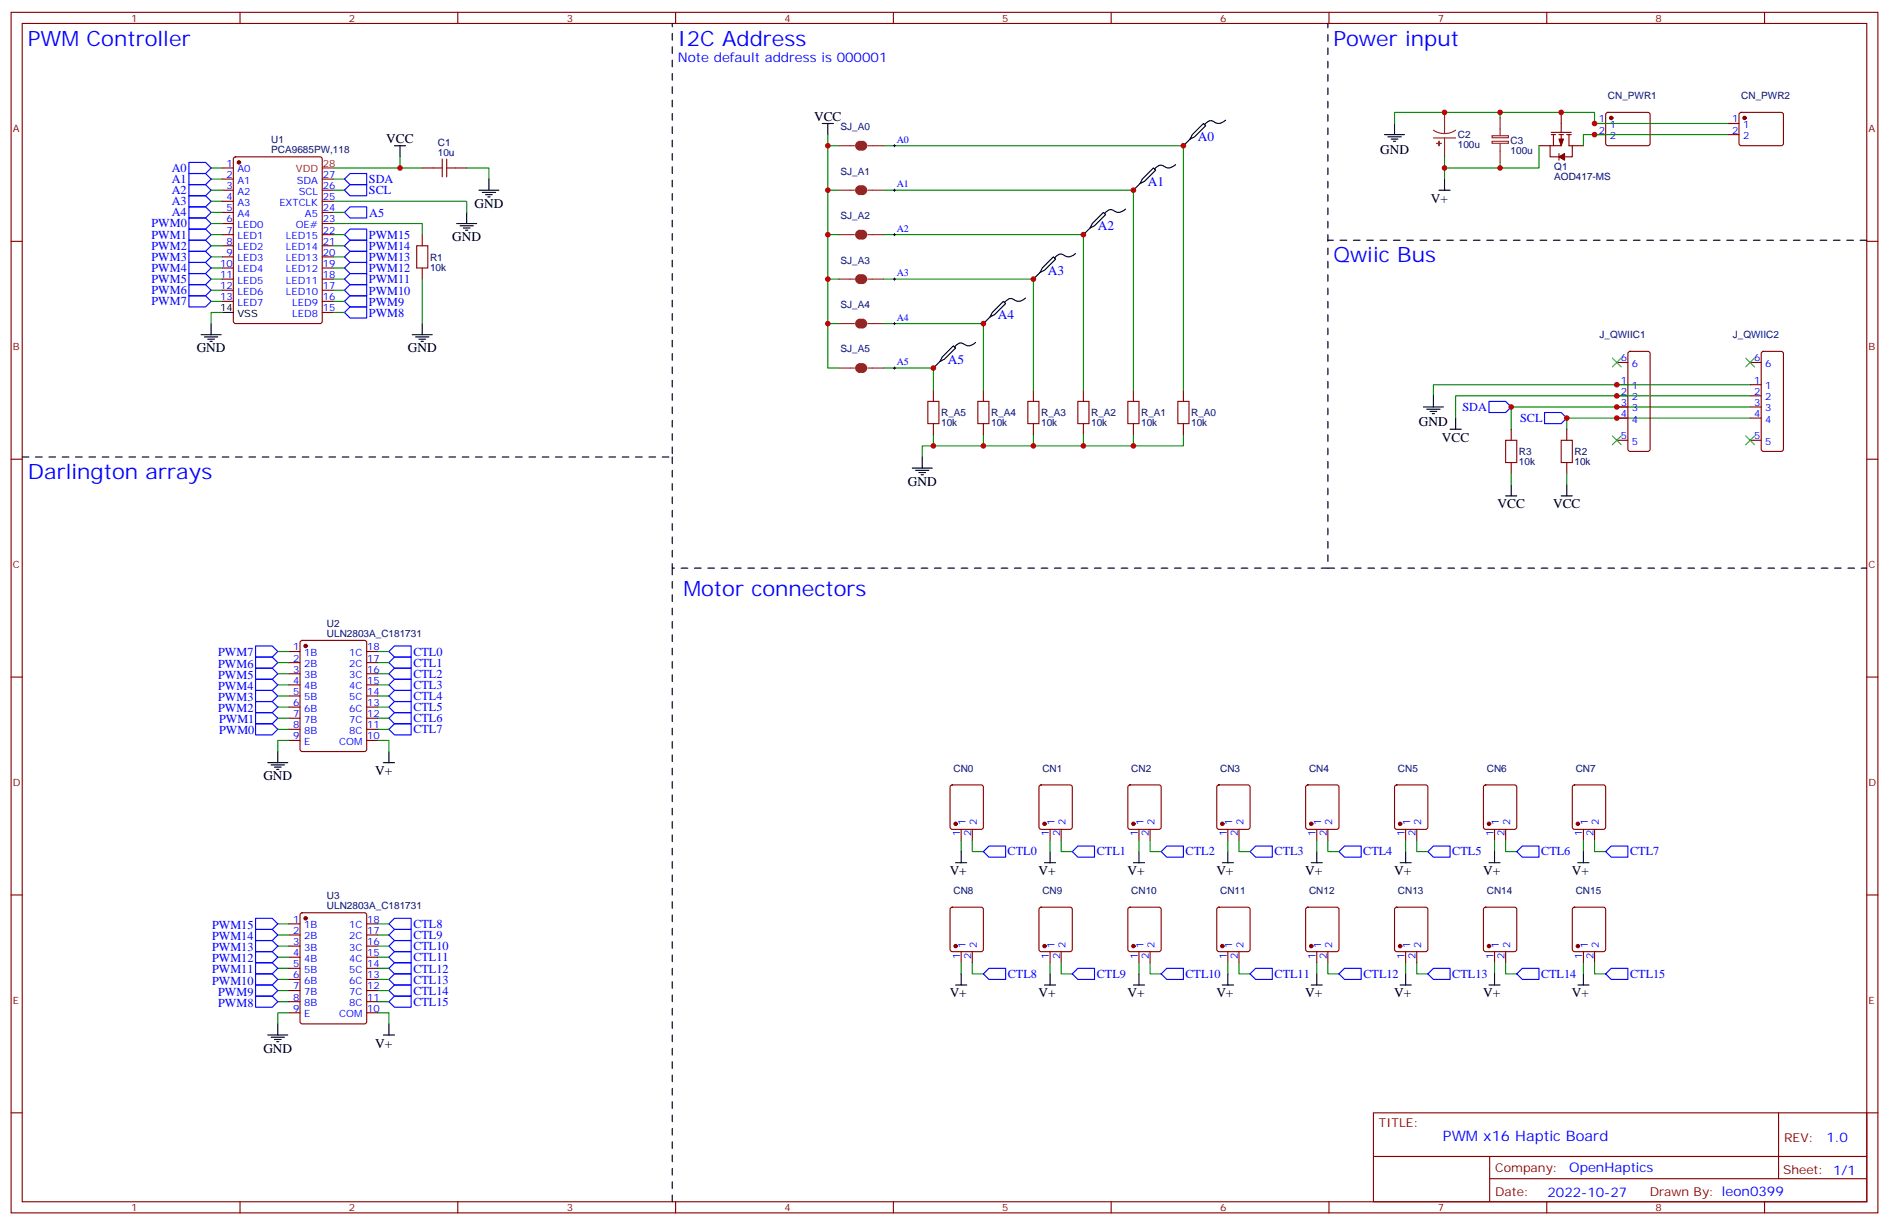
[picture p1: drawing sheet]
<svg xmlns="http://www.w3.org/2000/svg" width="600mm" height="388mm" viewBox="0 0 600 388" stroke-linecap="round" stroke-linejoin="round" font-family="sans-serif">
<defs><g id="words">
<g font-size="6.7" fill="#00f">
<text x="8.8" y="14.5">PWM Controller</text>
<text x="215.2" y="14.5">I2C Address</text>
<text x="423.3" y="14.5">Power input</text>
<text x="423.3" y="83.3">Qwiic Bus</text>
<text x="8.8" y="152.1">Darlington arrays</text>
<text x="217" y="189.1">Motor connectors</text>
</g>
<text font-size="4.6" fill="#00f" x="458.1" y="362.2">PWM x16 Haptic Board</text>
<g font-size="4.2" fill="#00f">
<text x="215.2" y="19.8">Note default address is 000001</text>
<text x="380.3" y="44.8">A0</text>
<text x="364.4" y="58.9">A1</text>
<text x="348.5" y="73.1">A2</text>
<text x="332.7" y="87.2">A3</text>
<text x="316.8" y="101.3">A4</text>
<text x="300.9" y="115.4">A5</text>
<text x="579.8" y="362.4">1.0</text>
<text x="498.2" y="372">OpenHaptics</text>
<text x="491.3" y="379.8">2022-10-27</text>
</g>
<g font-size="4.2">
<text x="258.5" y="38.4">VCC</text>
<text x="122.6" y="45.5">VCC</text>
<text x="438.1" y="48.8">GND</text>
<text x="454.3" y="64.3">V+</text>
<text x="150.6" y="66">GND</text>
<text x="143.6" y="76.6">GND</text>
<text x="62.4" y="111.9">GND</text>
<text x="129.5" y="111.9">GND</text>
<text x="450.5" y="135.2">GND</text>
<text x="457.8" y="140.2">VCC</text>
<text x="288.2" y="154.2">GND</text>
<text x="475.4" y="161.3">VCC</text>
<text x="493.1" y="161.3">VCC</text>
<text x="83.6" y="247.7">GND</text>
<text x="119.1" y="246">V+</text>
<text x="301.5" y="277.7">V+</text>
<text x="329.7" y="277.7">V+</text>
<text x="358" y="277.7">V+</text>
<text x="386.2" y="277.7">V+</text>
<text x="414.4" y="277.7">V+</text>
<text x="442.6" y="277.7">V+</text>
<text x="470.8" y="277.7">V+</text>
<text x="499.1" y="277.7">V+</text>
<text x="301.5" y="316.6">V+</text>
<text x="329.7" y="316.6">V+</text>
<text x="358" y="316.6">V+</text>
<text x="386.2" y="316.6">V+</text>
<text x="414.4" y="316.6">V+</text>
<text x="442.6" y="316.6">V+</text>
<text x="470.8" y="316.6">V+</text>
<text x="499.1" y="316.6">V+</text>
<text x="83.6" y="334.1">GND</text>
<text x="119.1" y="332.4">V+</text>
</g>
<g font-size="3.9" fill="#00f">
<text x="54.5" y="58.1">A1</text>
<text x="54.5" y="54.6">A0</text>
<text x="117.1" y="58.1">SDA</text>
<text x="54.5" y="65.1">A3</text>
<text x="54.5" y="61.6">A2</text>
<text x="117.1" y="61.6">SCL</text>
<text x="54.5" y="68.7">A4</text>
<text x="117.3" y="68.8">A5</text>
<text x="48.1" y="72.2">PWM0</text>
<text x="48.1" y="75.7">PWM1</text>
<text x="117.1" y="75.8">PWM15</text>
<text x="48.1" y="79.3">PWM2</text>
<text x="48.1" y="82.8">PWM3</text>
<text x="117.1" y="82.9">PWM13</text>
<text x="117.1" y="79.4">PWM14</text>
<text x="48.1" y="86.3">PWM4</text>
<text x="48.1" y="89.8">PWM5</text>
<text x="117.1" y="89.9">PWM11</text>
<text x="117.1" y="86.4">PWM12</text>
<text x="48.1" y="93.4">PWM6</text>
<text x="117.1" y="93.5">PWM10</text>
<text x="48.1" y="96.9">PWM7</text>
<text x="117.1" y="100.5">PWM8</text>
<text x="117.1" y="97">PWM9</text>
<text x="464.3" y="130.4">SDA</text>
<text x="482.6" y="133.9">SCL</text>
<text x="69.3" y="208.3">PWM7</text>
<text x="131.2" y="208.1">CTL0</text>
<text x="69.3" y="215.4">PWM5</text>
<text x="69.3" y="211.9">PWM6</text>
<text x="131.2" y="211.6">CTL1</text>
<text x="131.2" y="215.1">CTL2</text>
<text x="69.3" y="218.9">PWM4</text>
<text x="131.2" y="218.7">CTL3</text>
<text x="69.3" y="226">PWM2</text>
<text x="69.3" y="222.4">PWM3</text>
<text x="131.2" y="222.2">CTL4</text>
<text x="131.2" y="225.7">CTL5</text>
<text x="69.6" y="233">PWM0</text>
<text x="69.6" y="229.4">PWM1</text>
<text x="131.2" y="229.2">CTL6</text>
<text x="131.2" y="232.8">CTL7</text>
<text x="319.9" y="271.5">CTL0</text>
<text x="348.2" y="271.5">CTL1</text>
<text x="376.4" y="271.5">CTL2</text>
<text x="404.6" y="271.5">CTL3</text>
<text x="432.8" y="271.5">CTL4</text>
<text x="461.1" y="271.5">CTL5</text>
<text x="489.3" y="271.5">CTL6</text>
<text x="517.5" y="271.5">CTL7</text>
<text x="67.3" y="294.8">PWM15</text>
<text x="67.3" y="298.3">PWM14</text>
<text x="131.2" y="298.1">CTL9</text>
<text x="131.2" y="294.6">CTL8</text>
<text x="67.3" y="301.9">PWM13</text>
<text x="67.3" y="305.4">PWM12</text>
<text x="131.2" y="305.1">CTL11</text>
<text x="131.2" y="301.6">CTL10</text>
<text x="67.3" y="308.9">PWM11</text>
<text x="131.2" y="308.7">CTL12</text>
<text x="320" y="310.3">CTL8</text>
<text x="348.2" y="310.3">CTL9</text>
<text x="376.4" y="310.3">CTL10</text>
<text x="404.6" y="310.3">CTL11</text>
<text x="432.9" y="310.3">CTL12</text>
<text x="461.1" y="310.3">CTL13</text>
<text x="489.2" y="310.3">CTL14</text>
<text x="517.5" y="310.3">CTL15</text>
<text x="67.3" y="312.4">PWM10</text>
<text x="69.3" y="316">PWM9</text>
<text x="131.2" y="315.7">CTL14</text>
<text x="131.2" y="312.2">CTL13</text>
<text x="69.3" y="319.5">PWM8</text>
<text x="131.2" y="319.2">CTL15</text>
</g>
<g font-size="3.9" fill="#800">
<text x="437.8" y="357.8">TITLE:</text>
<text x="566.4" y="362.4">REV:</text>
<text x="474.7" y="372">Company:</text>
<text x="566.1" y="372.6">Sheet: 1/1</text>
<text x="474.7" y="379.6">Date:</text>
<text x="523.7" y="379.7">Drawn By: leon0399</text>
</g>
<g font-size="3.2" fill="#800">
<text x="41.6" y="6.9">1</text>
<text x="110.8" y="6.9">2</text>
<text x="179.9" y="6.9">3</text>
<text x="249.1" y="6.9">4</text>
<text x="318.2" y="6.9">5</text>
<text x="387.3" y="6.9">6</text>
<text x="456.5" y="6.9">7</text>
<text x="525.6" y="6.9">8</text>
<text x="4.1" y="42">A</text>
<text x="593.2" y="42">A</text>
<text x="4.1" y="111.2">B</text>
<text x="593.2" y="111.2">B</text>
<text x="4.1" y="180.3">C</text>
<text x="593.2" y="180.3">C</text>
<text x="4.1" y="249.4">D</text>
<text x="593.2" y="249.4">D</text>
<text x="4.1" y="318.6">E</text>
<text x="593.2" y="318.6">E</text>
<text x="41.6" y="384.4">1</text>
<text x="110.8" y="384.4">2</text>
<text x="179.9" y="384.4">3</text>
<text x="249.1" y="384.4">4</text>
<text x="318.2" y="384.4">5</text>
<text x="387.3" y="384.4">6</text>
<text x="456.5" y="384.4">7</text>
<text x="525.6" y="384.4">8</text>
</g>
<g font-size="3.2" fill="#000080">
<text x="510.5" y="31.4">CN_PWR1</text>
<text x="552.8" y="31.4">CN_PWR2</text>
<text x="266.9" y="41.3">SJ_A0</text>
<text x="86.1" y="45.5">U1</text>
<text x="139" y="46.2">C1</text>
<text x="462.8" y="47">100u</text>
<text x="462.8" y="43.9">C2</text>
<text x="479.6" y="45.6">C3</text>
<text x="86.1" y="48.7">PCA9685PW,118</text>
<text x="139" y="49.4">10u</text>
<text x="479.6" y="48.8">100u</text>
<text x="493.5" y="53.8">Q1</text>
<text x="266.9" y="55.4">SJ_A1</text>
<text x="493.5" y="57">AOD417-MS</text>
<text x="266.9" y="69.5">SJ_A2</text>
<text x="136.5" y="82.7">R1</text>
<text x="266.9" y="83.6">SJ_A3</text>
<text x="136.5" y="85.8">10k</text>
<text x="266.9" y="97.8">SJ_A4</text>
<text x="507.8" y="107.2">J_QWIIC1</text>
<text x="550.1" y="107.2">J_QWIIC2</text>
<text x="266.9" y="111.9">SJ_A5</text>
<text x="298.8" y="135.2">10k</text>
<text x="298.8" y="132.1">R_A5</text>
<text x="314.7" y="135.2">10k</text>
<text x="314.7" y="132.1">R_A4</text>
<text x="330.6" y="135.2">10k</text>
<text x="330.6" y="132.1">R_A3</text>
<text x="346.4" y="135.2">10k</text>
<text x="346.4" y="132.1">R_A2</text>
<text x="362.3" y="135.2">10k</text>
<text x="362.3" y="132.1">R_A1</text>
<text x="378.2" y="135.2">10k</text>
<text x="378.2" y="132.1">R_A0</text>
<text x="482.2" y="147.6">10k</text>
<text x="482.2" y="144.4">R3</text>
<text x="499.9" y="147.6">10k</text>
<text x="499.9" y="144.4">R2</text>
<text x="103.8" y="202.1">ULN2803A_C181731</text>
<text x="103.8" y="199">U2</text>
<text x="302.7" y="244.9">CN0</text>
<text x="330.9" y="244.9">CN1</text>
<text x="359.2" y="244.9">CN2</text>
<text x="387.4" y="244.9">CN3</text>
<text x="415.6" y="244.9">CN4</text>
<text x="443.8" y="244.9">CN5</text>
<text x="472" y="244.9">CN6</text>
<text x="500.3" y="244.9">CN7</text>
<text x="103.8" y="285.4">U3</text>
<text x="302.7" y="283.7">CN8</text>
<text x="330.9" y="283.7">CN9</text>
<text x="359.2" y="283.7">CN10</text>
<text x="387.4" y="283.7">CN11</text>
<text x="415.6" y="283.7">CN12</text>
<text x="443.8" y="283.7">CN13</text>
<text x="472" y="283.7">CN14</text>
<text x="500.3" y="283.7">CN15</text>
<text x="103.8" y="288.5">ULN2803A_C181731</text>
</g>
<g font-size="3.2" fill="#00f">
<text x="507.6" y="38.8">1</text>
<text x="511.1" y="40.6">1</text>
<text x="549.9" y="38.8">1</text>
<text x="553.4" y="40.6">1</text>
<text x="284.7" y="45.4">A0</text>
<text x="507.6" y="42.4">2</text>
<text x="511.1" y="44.1">2</text>
<text x="549.9" y="42.4">2</text>
<text x="553.4" y="44.1">2</text>
<text x="71.9" y="53">1</text>
<text x="71.9" y="56.5">2</text>
<text x="75.4" y="54.7">A0</text>
<text x="75.4" y="58.2">A1</text>
<text x="94.2" y="58.2">SDA</text>
<text x="102.5" y="56.5">27</text>
<text x="284.7" y="59.5">A1</text>
<text x="71.9" y="60">3</text>
<text x="71.9" y="63.5">4</text>
<text x="75.4" y="61.8">A2</text>
<text x="75.4" y="65.3">A3</text>
<text x="88.7" y="65.3">EXTCLK</text>
<text x="94.9" y="61.8">SCL</text>
<text x="102.5" y="63.5">25</text>
<text x="102.5" y="60">26</text>
<text x="71.9" y="67.1">5</text>
<text x="71.9" y="70.6">6</text>
<text x="75.4" y="68.8">A4</text>
<text x="96.8" y="68.8">A5</text>
<text x="102.5" y="70.6">23</text>
<text x="102.5" y="67.1">24</text>
<text x="71.9" y="74.1">7</text>
<text x="71.9" y="77.6">8</text>
<text x="75.4" y="72.4">LED0</text>
<text x="75.4" y="75.9">LED1</text>
<text x="90.8" y="75.9">LED15</text>
<text x="93.9" y="72.4">OE#</text>
<text x="102.5" y="77.6">21</text>
<text x="102.5" y="74.1">22</text>
<text x="284.7" y="73.6">A2</text>
<text x="71.9" y="81.2">9</text>
<text x="75.4" y="79.4">LED2</text>
<text x="75.4" y="82.9">LED3</text>
<text x="90.8" y="82.9">LED13</text>
<text x="90.8" y="79.4">LED14</text>
<text x="102.5" y="81.2">20</text>
<text x="69.9" y="84.7">10</text>
<text x="69.9" y="88.2">11</text>
<text x="75.4" y="86.5">LED4</text>
<text x="75.4" y="90">LED5</text>
<text x="90.8" y="90">LED11</text>
<text x="90.8" y="86.5">LED12</text>
<text x="102.5" y="88.2">18</text>
<text x="102.5" y="84.7">19</text>
<text x="284.7" y="87.7">A3</text>
<text x="69.9" y="91.8">12</text>
<text x="69.9" y="95.3">13</text>
<text x="75.4" y="93.5">LED6</text>
<text x="90.8" y="93.5">LED10</text>
<text x="102.5" y="95.3">16</text>
<text x="102.5" y="91.8">17</text>
<text x="75.4" y="97">LED7</text>
<text x="92.8" y="100.6">LED8</text>
<text x="92.8" y="97">LED9</text>
<text x="102.5" y="98.8">15</text>
<text x="284.7" y="101.8">A4</text>
<text x="284.7" y="115.9">A5</text>
<text x="514.6" y="114.7">6</text>
<text x="518.1" y="116.5">6</text>
<text x="557" y="114.7">6</text>
<text x="560.5" y="116.5">6</text>
<text x="514.6" y="121.7">1</text>
<text x="514.6" y="125.3">2</text>
<text x="518.1" y="123.5">1</text>
<text x="557" y="121.7">1</text>
<text x="557" y="125.3">2</text>
<text x="560.5" y="123.5">1</text>
<text x="514.6" y="128.8">3</text>
<text x="518.1" y="127">2</text>
<text x="518.1" y="130.6">3</text>
<text x="557" y="128.8">3</text>
<text x="560.5" y="127">2</text>
<text x="560.5" y="130.6">3</text>
<text x="514.6" y="132.3">4</text>
<text x="518.1" y="134.1">4</text>
<text x="557" y="132.3">4</text>
<text x="560.5" y="134.1">4</text>
<text x="514.6" y="139.4">5</text>
<text x="518.1" y="141.1">5</text>
<text x="557" y="139.4">5</text>
<text x="560.5" y="141.1">5</text>
<text x="93.1" y="206.4">1</text>
<text x="93.1" y="209.9">2</text>
<text x="96.6" y="208.2">1B</text>
<text x="110.9" y="208.2">1C</text>
<text x="116.6" y="209.9">17</text>
<text x="116.6" y="206.4">18</text>
<text x="93.1" y="213.5">3</text>
<text x="96.6" y="211.7">2B</text>
<text x="96.6" y="215.2">3B</text>
<text x="110.9" y="215.2">3C</text>
<text x="110.9" y="211.7">2C</text>
<text x="116.6" y="213.5">16</text>
<text x="93.1" y="217">4</text>
<text x="93.1" y="220.5">5</text>
<text x="96.6" y="218.8">4B</text>
<text x="110.9" y="218.8">4C</text>
<text x="116.6" y="220.5">14</text>
<text x="116.6" y="217">15</text>
<text x="93.1" y="224">6</text>
<text x="93.1" y="227.6">7</text>
<text x="96.6" y="222.3">5B</text>
<text x="96.6" y="225.8">6B</text>
<text x="110.9" y="225.8">6C</text>
<text x="110.9" y="222.3">5C</text>
<text x="116.6" y="227.6">12</text>
<text x="116.6" y="224">13</text>
<text x="93.1" y="231.1">8</text>
<text x="96.6" y="229.3">7B</text>
<text x="96.6" y="232.9">8B</text>
<text x="110.9" y="232.9">8C</text>
<text x="110.9" y="229.3">7C</text>
<text x="116.6" y="231.1">11</text>
<text x="93.1" y="234.6">9</text>
<text x="96.6" y="236.4">E</text>
<text x="107.7" y="236.4">COM</text>
<text x="116.6" y="234.6">10</text>
<text x="306.6" y="261.9" transform="rotate(-90 306.6 261.9)">1</text>
<text x="310.1" y="261.9" transform="rotate(-90 310.1 261.9)">2</text>
<text x="334.8" y="261.9" transform="rotate(-90 334.8 261.9)">1</text>
<text x="338.3" y="261.9" transform="rotate(-90 338.3 261.9)">2</text>
<text x="363" y="261.9" transform="rotate(-90 363 261.9)">1</text>
<text x="366.5" y="261.9" transform="rotate(-90 366.5 261.9)">2</text>
<text x="391.2" y="261.9" transform="rotate(-90 391.2 261.9)">1</text>
<text x="394.8" y="261.9" transform="rotate(-90 394.8 261.9)">2</text>
<text x="419.5" y="261.9" transform="rotate(-90 419.5 261.9)">1</text>
<text x="423" y="261.9" transform="rotate(-90 423 261.9)">2</text>
<text x="447.7" y="261.9" transform="rotate(-90 447.7 261.9)">1</text>
<text x="451.2" y="261.9" transform="rotate(-90 451.2 261.9)">2</text>
<text x="475.9" y="261.9" transform="rotate(-90 475.9 261.9)">1</text>
<text x="479.4" y="261.9" transform="rotate(-90 479.4 261.9)">2</text>
<text x="504.1" y="261.9" transform="rotate(-90 504.1 261.9)">1</text>
<text x="507.6" y="261.9" transform="rotate(-90 507.6 261.9)">2</text>
<text x="304.8" y="265.4" transform="rotate(-90 304.8 265.4)">1</text>
<text x="308.3" y="265.4" transform="rotate(-90 308.3 265.4)">2</text>
<text x="333" y="265.4" transform="rotate(-90 333 265.4)">1</text>
<text x="336.5" y="265.4" transform="rotate(-90 336.5 265.4)">2</text>
<text x="361.2" y="265.4" transform="rotate(-90 361.2 265.4)">1</text>
<text x="364.8" y="265.4" transform="rotate(-90 364.8 265.4)">2</text>
<text x="389.5" y="265.4" transform="rotate(-90 389.5 265.4)">1</text>
<text x="393" y="265.4" transform="rotate(-90 393 265.4)">2</text>
<text x="417.7" y="265.4" transform="rotate(-90 417.7 265.4)">1</text>
<text x="421.2" y="265.4" transform="rotate(-90 421.2 265.4)">2</text>
<text x="445.9" y="265.4" transform="rotate(-90 445.9 265.4)">1</text>
<text x="449.4" y="265.4" transform="rotate(-90 449.4 265.4)">2</text>
<text x="474.1" y="265.4" transform="rotate(-90 474.1 265.4)">1</text>
<text x="477.7" y="265.4" transform="rotate(-90 477.7 265.4)">2</text>
<text x="502.4" y="265.4" transform="rotate(-90 502.4 265.4)">1</text>
<text x="505.9" y="265.4" transform="rotate(-90 505.9 265.4)">2</text>
<text x="93.1" y="292.8">1</text>
<text x="116.6" y="292.8">18</text>
<text x="93.1" y="296.4">2</text>
<text x="93.1" y="299.9">3</text>
<text x="96.6" y="294.6">1B</text>
<text x="96.6" y="298.1">2B</text>
<text x="110.9" y="298.1">2C</text>
<text x="110.9" y="294.6">1C</text>
<text x="116.6" y="299.9">16</text>
<text x="116.6" y="296.4">17</text>
<text x="93.1" y="303.4">4</text>
<text x="96.6" y="301.7">3B</text>
<text x="96.6" y="305.2">4B</text>
<text x="110.9" y="305.2">4C</text>
<text x="110.9" y="301.7">3C</text>
<text x="116.6" y="303.4">15</text>
<text x="304.8" y="304.2" transform="rotate(-90 304.8 304.2)">1</text>
<text x="306.6" y="300.7" transform="rotate(-90 306.6 300.7)">1</text>
<text x="308.3" y="304.2" transform="rotate(-90 308.3 304.2)">2</text>
<text x="310.1" y="300.7" transform="rotate(-90 310.1 300.7)">2</text>
<text x="333" y="304.2" transform="rotate(-90 333 304.2)">1</text>
<text x="334.8" y="300.7" transform="rotate(-90 334.8 300.7)">1</text>
<text x="336.5" y="304.2" transform="rotate(-90 336.5 304.2)">2</text>
<text x="338.3" y="300.7" transform="rotate(-90 338.3 300.7)">2</text>
<text x="361.2" y="304.2" transform="rotate(-90 361.2 304.2)">1</text>
<text x="363" y="300.7" transform="rotate(-90 363 300.7)">1</text>
<text x="364.8" y="304.2" transform="rotate(-90 364.8 304.2)">2</text>
<text x="366.5" y="300.7" transform="rotate(-90 366.5 300.7)">2</text>
<text x="389.5" y="304.2" transform="rotate(-90 389.5 304.2)">1</text>
<text x="391.2" y="300.7" transform="rotate(-90 391.2 300.7)">1</text>
<text x="393" y="304.2" transform="rotate(-90 393 304.2)">2</text>
<text x="394.8" y="300.7" transform="rotate(-90 394.8 300.7)">2</text>
<text x="417.7" y="304.2" transform="rotate(-90 417.7 304.2)">1</text>
<text x="419.5" y="300.7" transform="rotate(-90 419.5 300.7)">1</text>
<text x="421.2" y="304.2" transform="rotate(-90 421.2 304.2)">2</text>
<text x="423" y="300.7" transform="rotate(-90 423 300.7)">2</text>
<text x="445.9" y="304.2" transform="rotate(-90 445.9 304.2)">1</text>
<text x="447.7" y="300.7" transform="rotate(-90 447.7 300.7)">1</text>
<text x="449.4" y="304.2" transform="rotate(-90 449.4 304.2)">2</text>
<text x="451.2" y="300.7" transform="rotate(-90 451.2 300.7)">2</text>
<text x="474.1" y="304.2" transform="rotate(-90 474.1 304.2)">1</text>
<text x="475.9" y="300.7" transform="rotate(-90 475.9 300.7)">1</text>
<text x="477.7" y="304.2" transform="rotate(-90 477.7 304.2)">2</text>
<text x="479.4" y="300.7" transform="rotate(-90 479.4 300.7)">2</text>
<text x="502.4" y="304.2" transform="rotate(-90 502.4 304.2)">1</text>
<text x="504.1" y="300.7" transform="rotate(-90 504.1 300.7)">1</text>
<text x="505.9" y="304.2" transform="rotate(-90 505.9 304.2)">2</text>
<text x="507.6" y="300.7" transform="rotate(-90 507.6 300.7)">2</text>
<text x="93.1" y="307">5</text>
<text x="93.1" y="310.5">6</text>
<text x="96.6" y="308.7">5B</text>
<text x="110.9" y="308.7">5C</text>
<text x="116.6" y="310.5">13</text>
<text x="116.6" y="307">14</text>
<text x="93.1" y="314">7</text>
<text x="93.1" y="317.5">8</text>
<text x="96.6" y="312.2">6B</text>
<text x="96.6" y="315.8">7B</text>
<text x="110.9" y="315.8">7C</text>
<text x="110.9" y="312.2">6C</text>
<text x="116.6" y="317.5">11</text>
<text x="116.6" y="314">12</text>
<text x="93.1" y="321.1">9</text>
<text x="96.6" y="319.3">8B</text>
<text x="96.6" y="322.8">E</text>
<text x="107.7" y="322.8">COM</text>
<text x="110.9" y="319.3">8C</text>
<text x="116.6" y="321.1">10</text>
</g>
<g font-size="3.2" fill="#f00">
<text x="102.5" y="53">28</text>
<text x="93.9" y="54.7">VDD</text>
</g>
<g font-size="3.2">
<text x="69.9" y="98.8">14</text>
<text x="75.4" y="100.6">VSS</text>
</g>
</g></defs>
<g fill="none" stroke="#870000" stroke-width=".35">
<path d="M3.5 3.9h592.7v381h-592.7zM7.1 7.4h585.6v374h-585.6zM76.2 3.9v3.5M145.3 3.9v3.5M214.5 3.9v3.5M283.6 3.9v3.5M352.8 3.9v3.5M421.9 3.9v3.5M491.1 3.9v3.5M560.2 3.9v3.5M495.7 35.7v6.3M506.2 39.2h3.6"/>
<path d="M510 35.9l.5-.2h12.7l.5 .2 .2 .5-.1 9.4-.6 .4h-13l-.4-.7v-9.1zM548.6 39.2h3.5M552.3 35.9l.5-.2h12.7l.5 .2 .2 .5-.1 9.4-.6 .4h-13l-.4-.7v-9.1zM70.6 53.3h3.5M70.6 56.8h3.5M74.3 50l.5-.2h26.8l.7 .4v51.8l-.5 .6-27 .1-.7-.5v-51.7zM102.3 56.8h3.5M134.1 53.3h3.5M144.6 53.3h3.6M488.6 46.2h3.5M492.1 46.2v3.6h2.8M492.5 42.7h1.4"/>
<path d="M492.5 42h6.3M493.2 42.7v3.5M494.9 48.7v2.1M494.9 42.7h1.5M495.7 42.7v3.5h-3.6M497.4 42.7h1.4M498.1 42.7v3.5h1.1v3.6h-2.5M499.2 46.2h3.5M506.2 42.7h3.6M548.6 42.7h3.5M3.5 76.6h3.6M70.6 60.4h3.5"/>
<path d="M70.6 63.9h3.5M70.6 67.4h3.5M70.6 70.9h3.5M70.6 74.5h3.5M70.6 78h3.5M102.3 60.4h3.5M102.3 63.9h3.5M102.3 67.4h3.5M102.3 70.9h3.5M102.3 74.5h3.5M102.3 78h3.5M134.1 74.5v3.5"/>
<path d="M592.7 76.6h3.5M70.6 81.5h3.5M70.6 85.1h3.5M70.6 88.6h3.5M70.6 92.1h3.5M70.6 95.6h3.5M102.3 81.5h3.5M102.3 85.1h3.5M102.3 88.6h3.5M102.3 92.1h3.5M102.3 95.6h3.5M102.3 99.2h3.5"/>
<path d="M134.1 85.1v3.5M513.3 115h3.5M517.1 111.7l.4-.2h5.7l.5 .2 .2 .5v30.4l-.3 .5-.4 .2h-5.7l-.5-.3-.2-.4v-30.4zM555.6 115h3.6M559.4 111.7l.5-.2h5.6l.5 .2 .2 .5v30.4l-.2 .5-.5 .2h-5.6l-.5-.3-.2-.4v-30.4zM296.3 123.9v3.5M296.3 134.4v3.6M312.2 123.9v3.5M312.2 134.4v3.6M328.1 123.9v3.5M328.1 134.4v3.6M344 123.9v3.5"/>
<path d="M344 134.4v3.6M359.8 123.9v3.5M359.8 134.4v3.6M375.7 123.9v3.5M375.7 134.4v3.6M479.8 136.2v3.5M497.4 136.2v3.5M513.3 122.1h3.5M513.3 125.6h3.5M513.3 129.2h3.5M513.3 132.7h3.5M513.3 139.7h3.5"/>
<path d="M555.6 122.1h3.6M555.6 125.6h3.6M555.6 129.2h3.6M555.6 132.7h3.6M555.6 139.7h3.6M3.5 145.7h3.6M479.8 146.8v3.5M497.4 146.8v3.5M592.7 145.7h3.5M3.5 214.9h3.6M91.7 206.8h3.5M91.7 210.3h3.5"/>
<path d="M91.7 213.8h3.5M91.7 217.3h3.5M95.5 203.4l.5-.2h19.7l.7 .5v34.1l-.4 .7h-20l-.7-.4-.1-34.2zM116.4 206.8h3.5M116.4 210.3h3.5M116.4 213.8h3.5M116.4 217.3h3.5M592.7 214.9h3.5M91.7 220.9h3.5M91.7 224.4h3.5M91.7 227.9h3.5M91.7 231.5h3.5"/>
<path d="M91.7 235h3.5M116.4 220.9h3.5M116.4 224.4h3.5M116.4 227.9h3.5M116.4 231.5h3.5M116.4 235h3.5M301.9 249.3l.4-.2h9.2l.5 .2 .2 .5v12.7l-.2 .5-.5 .2h-9.2l-.5-.2-.2-.5v-12.7zM330.1 249.3l.5-.2h9.1l.5 .2 .2 .5v12.7l-.2 .5-.5 .2h-9.1l-.5-.2-.3-.5v-12.7zM358.3 249.3l.5-.2h9.1l.5 .2 .3 .5v12.7l-.3 .5-.5 .2h-9.1l-.5-.2-.2-.5v-12.7zM386.5 249.3l.5-.2h9.2l.5 .2 .2 .5v12.7l-.3 .5-.4 .2h-9.2l-.5-.2-.2-.5v-12.7zM414.7 249.3l.5-.2h9.2l.5 .2 .2 .5v12.7l-.2 .5-.5 .2h-9.2l-.5-.2-.2-.5v-12.7zM443 249.3l.4-.2h9.2l.5 .2 .2 .5v12.7l-.2 .5-.5 .2h-9.2l-.5-.2-.2-.5v-12.7z"/>
<path d="M471.2 249.3l.5-.2h9.1l.5 .2 .2 .5v12.7l-.2 .5-.5 .2h-9.1l-.5-.2-.2-.5v-12.7zM499.4 249.3l.5-.2h9.2l.5 .2 .2 .5v12.7l-.3 .5-.4 .2h-9.2l-.5-.2-.2-.5v-12.7zM305.2 263.2v3.5M308.7 263.2v3.5M333.4 263.2v3.5M336.9 263.2v3.5M361.6 263.2v3.5M365.1 263.2v3.5M389.8 263.2v3.5M393.3 263.2v3.5M418 263.2v3.5M421.6 263.2v3.5"/>
<path d="M446.3 263.2v3.5M449.8 263.2v3.5M474.5 263.2v3.5M478 263.2v3.5M502.7 263.2v3.5M506.2 263.2v3.5M3.5 284h3.6M91.7 293.2h3.5M91.7 296.7h3.5M95.5 289.9l.5-.2h19.7l.7 .4v34.1l-.4 .7h-20l-.7-.4-.1-34.1zM116.4 293.2h3.5M116.4 296.7h3.5"/>
<path d="M301.9 288.1l.4-.2h9.2l.5 .2 .2 .5v12.7l-.2 .5-.5 .2h-9.2l-.5-.2-.2-.5v-12.7zM330.1 288.1l.5-.2h9.1l.5 .2 .2 .5v12.7l-.2 .5-.5 .2h-9.1l-.5-.2-.3-.5v-12.7zM358.3 288.1l.5-.2h9.1l.5 .2 .3 .5v12.7l-.3 .5-.5 .2h-9.1l-.5-.2-.2-.5v-12.7zM386.5 288.1l.5-.2h9.2l.5 .2 .2 .5v12.7l-.3 .5-.4 .2h-9.2l-.5-.2-.2-.5v-12.7zM414.7 288.1l.5-.2h9.2l.5 .2 .2 .5v12.7l-.2 .5-.5 .2h-9.2l-.5-.2-.2-.5v-12.7zM443 288.1l.4-.2h9.2l.5 .2 .2 .5v12.7l-.2 .5-.5 .2h-9.2l-.5-.2-.2-.5v-12.7zM471.2 288.1l.5-.2h9.1l.5 .2 .2 .5v12.7l-.2 .5-.5 .2h-9.1l-.5-.2-.2-.5v-12.7zM499.4 288.1l.5-.2h9.2l.5 .2 .2 .5v12.7l-.3 .5-.4 .2h-9.2l-.5-.2-.2-.5v-12.7zM592.7 284h3.5M91.7 300.2h3.5M91.7 303.8h3.5M91.7 307.3h3.5"/>
<path d="M91.7 310.8h3.5M91.7 314.4h3.5M91.7 317.9h3.5M116.4 300.2h3.5M116.4 303.8h3.5M116.4 307.3h3.5M116.4 310.8h3.5M116.4 314.4h3.5M116.4 317.9h3.5M305.2 302v3.5M308.7 302v3.5M333.4 302v3.5"/>
<path d="M336.9 302v3.5M361.6 302v3.5M365.1 302v3.5M389.8 302v3.5M393.3 302v3.5M418 302v3.5M421.6 302v3.5M446.3 302v3.5M449.8 302v3.5M474.5 302v3.5M478 302v3.5M502.7 302v3.5"/>
<path d="M506.2 302v3.5M91.7 321.4h3.5M116.4 321.4h3.5M3.5 353.2h3.6M436 353.2h156.7v28.2h-156.7zM564.7 353.2v20.9M592.7 353.2h3.5M436.1 367h156.4M472.9 374.1h119.6M472.9 367v14.1M76.2 381.4v3.5M145.3 381.4v3.5"/>
<path d="M214.5 381.4v3.5M283.6 381.4v3.5M352.8 381.4v3.5M421.9 381.4v3.5M491.1 381.4v3.5M560.2 381.4v3.5"/>
</g>
<g fill="#870000" stroke="#870000" stroke-width=".35">
<path d="M494.9 49.8l1.8-1.1v2.1z"/>
<path d="M494.9 44.1h1.5l-.7 2.1z"/>
<circle cx="75.8" cy="51.5" r=".53"/>
<circle cx="511.5" cy="37.4" r=".53"/>
<circle cx="553.9" cy="37.4" r=".53"/>
<circle cx="97" cy="205" r=".53"/>
<circle cx="97" cy="291.4" r=".53"/>
<circle cx="500.9" cy="300.2" r=".53"/>
<circle cx="472.7" cy="300.2" r=".53"/>
<circle cx="444.5" cy="300.2" r=".53"/>
<circle cx="416.3" cy="300.2" r=".53"/>
<circle cx="388.1" cy="300.2" r=".53"/>
<circle cx="359.8" cy="300.2" r=".53"/>
<circle cx="331.6" cy="300.2" r=".53"/>
<circle cx="303.4" cy="300.2" r=".53"/>
<circle cx="500.9" cy="261.4" r=".53"/>
<circle cx="472.7" cy="261.4" r=".53"/>
<circle cx="444.5" cy="261.4" r=".53"/>
<circle cx="416.3" cy="261.4" r=".53"/>
<circle cx="388.1" cy="261.4" r=".53"/>
<circle cx="359.8" cy="261.4" r=".53"/>
<circle cx="331.6" cy="261.4" r=".53"/>
<circle cx="303.4" cy="261.4" r=".53"/>
</g>
<g fill="none" stroke="#000" stroke-width=".35">
<path d="M261.1 39.2h3.5M262.8 39.2v3.5M389.1 38.1a3.1 3.1 0 0 1-4.4 .2 2.4 2.4 0 0 0-2.3 1.2M442.7 39.2v3.5M125.2 46.2h3.6M127 46.2v3.6M155.2 56.8v3.6M361.9 58.2l1.5-.7 3.5-3.5-.7-.7-3.5 3.5-.8 1.4-2.1 2.2M373.2 52.2a3.1 3.1 0 0 1-4.4 .2 2.4 2.4 0 0 0-2.3 1.3M377.8 44.1l1.4-.7 3.6-3.5-.7-.7-3.6 3.5-.7 1.4-2.1 2.1M439.6 42.7h6.3M440.6 43.4h4.3"/>
<path d="M441.7 44.1h2.1M442.4 44.8h.7M458.6 56.8v3.6M145 70.9h6.3M146 71.6h4.3M147.1 72.4h2.1M147.8 73.1h.7M148.2 67.4v3.5M152 60.4h6.4M153.1 61.1h4.2M154.2 61.8h2.1M154.9 62.5h.7"/>
<path d="M346.1 72.4l1.4-.8 3.5-3.5-.7-.7-3.5 3.5-.7 1.5-2.1 2.1M357.4 66.4a3.1 3.1 0 0 1-4.5 .1 2.4 2.4 0 0 0-2.2 1.3M456.8 60.4h3.6M70.6 99.2h3.5M325.6 94.6a3.1 3.1 0 0 1-4.4 .2 2.4 2.4 0 0 0-2.3 1.2M330.2 86.5l1.4-.7 3.5-3.6-.7-.7-3.5 3.6-.7 1.4-2.1 2.1M341.5 80.5a3.1 3.1 0 0 1-4.4 .2 2.4 2.4 0 0 0-2.3 1.2M63.9 106.2h6.3M64.9 106.9h4.2M66 107.6h2.1M66.7 108.3h.7M67 102.7v3.5"/>
<path d="M130.9 106.2h6.3M131.9 106.9h4.3M133 107.6h2.1M133.7 108.3h.7M134.1 102.7v3.5M298.4 114.7l1.5-.7 3.5-3.5-.7-.8-3.5 3.6-.8 1.4-2.1 2.1M309.7 108.7a3.1 3.1 0 0 1-4.4 .2 2.4 2.4 0 0 0-2.3 1.2M314.3 100.6l1.4-.7 3.6-3.6-.7-.7-3.6 3.6-.7 1.4-2.1 2.1M451.9 129.2h6.4M453 129.9h4.2M454 130.6h2.1M454.7 131.3h.7"/>
<path d="M455.1 125.6v3.6M460.4 136.2h3.5M462.1 132.7v3.5M289.6 148.6h6.4M290.7 149.3h4.2M291.7 150h2.2M292.5 150.7h.7M292.8 145v3.6M478 157.4h3.5M479.8 153.8v3.6M495.7 157.4h3.5M497.4 153.8v3.6"/>
<path d="M88.2 238.5v3.5M123.5 238.5v3.5M85 242h6.4M86.1 242.7h4.2M87.1 243.5h2.2M87.8 244.2h.7M121.7 242h3.5M303.4 273.8h3.5M305.2 270.3v3.5M331.6 273.8h3.5M333.4 270.3v3.5M359.8 273.8h3.6"/>
<path d="M361.6 270.3v3.5M388.1 273.8h3.5M389.8 270.3v3.5M416.3 273.8h3.5M418 270.3v3.5M444.5 273.8h3.5M446.3 270.3v3.5M472.7 273.8h3.5M474.5 270.3v3.5M500.9 273.8h3.6M502.7 270.3v3.5M303.4 312.6h3.5"/>
<path d="M305.2 309.1v3.5M331.6 312.6h3.5M333.4 309.1v3.5M359.8 312.6h3.6M361.6 309.1v3.5M388.1 312.6h3.5M389.8 309.1v3.5M416.3 312.6h3.5M418 309.1v3.5M444.5 312.6h3.5M446.3 309.1v3.5M472.7 312.6h3.5"/>
<path d="M474.5 309.1v3.5M500.9 312.6h3.6M502.7 309.1v3.5M85 328.5h6.4M86.1 329.2h4.2M87.1 329.9h2.2M87.8 330.6h.7M88.2 324.9v3.6M121.7 328.5h3.5M123.5 324.9v3.6"/>
</g>
<path d="M102.3 53.3h3.5" fill="none" stroke="#f00" stroke-width=".35"/>
<g fill="none" stroke="#008700" stroke-width=".35">
<path d="M442.7 39.2v-3.5h63.5v3.5h42.4M476.2 35.7v1.7M67 56.8h3.6M67 53.3h3.6M105.8 56.8h3.6M127 49.8v3.5h-21.2M127 53.3h7.1M148.2 53.3h7v3.5M262.8 42.7v3.5h3.5M262.8 46.2v14.2h3.5M280.5 46.2h95.2v77.7M458.6 49.8v7"/>
<path d="M476.2 51.5v1.8M488.6 46.2v7.1h-30M548.6 42.7h-45.9v3.5M67 74.5h3.6M67 78h3.6M67 67.4h3.6M67 60.4h3.6M67 70.9h3.6M67 63.9h3.6M105.8 63.9h42.4v3.5M105.8 70.9h28.3v3.6M105.8 74.5h3.6"/>
<path d="M105.8 78h3.6M105.8 67.4h3.6M105.8 60.4h3.6M262.8 60.4v14.1h3.5M262.8 74.5v14.1h3.5M280.5 74.5h63.5v49.4M280.5 60.4h79.3v63.5M67 81.5h3.6M67 85.1h3.6M67 88.6h3.6M67 92.1h3.6M67 95.6h3.6"/>
<path d="M70.6 99.2h-3.6v3.5M105.8 81.5h3.6M105.8 85.1h3.6M105.8 88.6h3.6M105.8 92.1h3.6M105.8 95.6h3.6M105.8 99.2h3.6M134.1 88.6v14.1M262.8 88.6v14.1h3.5M280.5 88.6h47.6v35.3M262.8 102.7v14.1h3.5M280.5 116.8h15.8v7.1"/>
<path d="M280.5 102.7h31.7v21.2M296.3 138v3.5h-3.5v3.5M312.2 138v3.5h-15.9M328.1 138v3.5h-15.9M344 138v3.5h-15.9M359.8 138v3.5h-15.8M375.7 138v3.5h-15.9M555.6 125.6h-93.5v7.1M555.6 122.1h-100.5v3.5M555.6 132.7h-58.2v3.5M555.6 129.2h-75.8v7M479.8 150.3v3.5"/>
<path d="M497.4 150.3v3.5M88.2 206.8h3.5M88.2 210.3h3.5M88.2 213.8h3.5M88.2 217.3h3.5M119.9 206.8h3.6M119.9 210.3h3.6M119.9 213.8h3.6M119.9 217.3h3.6M88.2 220.9h3.5M88.2 224.4h3.5M88.2 227.9h3.5"/>
<path d="M88.2 231.5h3.5M91.7 235h-3.5v3.5M119.9 235h3.6v3.5M119.9 220.9h3.6M119.9 224.4h3.6M119.9 227.9h3.6M119.9 231.5h3.6M305.2 266.7v3.6M308.7 266.7v3.6h3.5M333.4 266.7v3.6M336.9 266.7v3.6h3.5M361.6 266.7v3.6"/>
<path d="M365.1 266.7v3.6h3.6M389.8 266.7v3.6M393.3 266.7v3.6h3.6M418 266.7v3.6M421.6 266.7v3.6h3.5M446.3 266.7v3.6M449.8 266.7v3.6h3.5M474.5 266.7v3.6M478 266.7v3.6h3.5M502.7 266.7v3.6M506.2 266.7v3.6h3.6M88.2 296.7h3.5"/>
<path d="M88.2 293.2h3.5M119.9 296.7h3.6M119.9 293.2h3.6M88.2 317.9h3.5M88.2 314.4h3.5M88.2 310.8h3.5M88.2 307.3h3.5M88.2 303.8h3.5M88.2 300.2h3.5M119.9 317.9h3.6M119.9 314.4h3.6M119.9 310.8h3.6"/>
<path d="M119.9 307.3h3.6M119.9 303.8h3.6M119.9 300.2h3.6M305.2 305.5v3.6M308.7 305.5v3.6h3.5M333.4 305.5v3.6M336.9 305.5v3.6h3.5M361.6 305.5v3.6M365.1 305.5v3.6h3.6M389.8 305.5v3.6M393.3 305.5v3.6h3.6M418 305.5v3.6"/>
<path d="M421.6 305.5v3.6h3.5M446.3 305.5v3.6M449.8 305.5v3.6h3.5M474.5 305.5v3.6M478 305.5v3.6h3.5M502.7 305.5v3.6M506.2 305.5v3.6h3.6M91.7 321.4h-3.5v3.5M119.9 321.4h3.6v3.5"/>
</g>
<g fill="none" stroke="#00f" stroke-width=".35">
<path d="M60 58.6h5.3l1.7 1.8-1.7 1.7h-5.3zM60 55.1h5.3l1.7 1.7-1.7 1.8h-5.3zM60 51.5h5.3l1.7 1.8-1.7 1.8h-5.3zM109.4 56.8l1.7-1.7h5.3v3.5h-5.3zM60 69.2h5.3l1.7 1.7-1.7 1.8h-5.3zM60 72.7h5.3l1.7 1.8-1.7 1.7h-5.3zM60 76.2h5.3l1.7 1.8-1.7 1.8h-5.3zM60 79.8h5.3l1.7 1.7-1.7 1.8h-5.3zM60 65.7h5.3l1.7 1.7-1.7 1.8h-5.3zM60 62.1h5.3l1.7 1.8-1.7 1.8h-5.3zM109.4 60.4l1.7-1.8h5.3v3.5h-5.3zM109.4 78l1.7-1.8h5.3v3.6h-5.3z"/>
<path d="M109.4 74.5l1.7-1.8h5.3v3.5h-5.3zM109.4 67.4l1.7-1.7h5.3v3.5h-5.3zM60 83.3h5.3l1.7 1.8-1.7 1.7h-5.3zM60 86.8h5.3l1.7 1.8-1.7 1.7h-5.3zM60 90.3h5.3l1.7 1.8-1.7 1.8h-5.3zM60 93.9h5.3l1.7 1.7-1.7 1.8h-5.3zM109.4 99.2l1.7-1.8h5.3v3.5h-5.3zM109.4 95.6l1.7-1.7h5.3v3.5h-5.3zM109.4 92.1l1.7-1.8h5.3v3.6h-5.3zM109.4 88.6l1.7-1.8h5.3v3.5h-5.3zM109.4 85.1l1.7-1.8h5.3v3.5h-5.3zM109.4 81.5l1.7-1.7h5.3v3.5h-5.3z"/>
<path d="M472.7 127.4h5.3l1.8 1.8-1.8 1.7h-5.3zM490.4 130.9h5.3l1.7 1.8-1.7 1.7h-5.3zM81.1 219.1h5.3l1.8 1.8-1.8 1.7h-5.3zM81.1 215.6h5.3l1.8 1.7-1.8 1.8h-5.3zM81.1 212.1h5.3l1.8 1.7-1.8 1.8h-5.3zM81.1 208.5h5.3l1.8 1.8-1.8 1.8h-5.3zM81.1 205h5.3l1.8 1.8-1.8 1.7h-5.3zM123.5 206.8l1.7-1.8h5.3v3.5h-5.3zM123.5 210.3l1.7-1.8h5.3v3.6h-5.3zM123.5 213.8l1.7-1.7h5.3v3.5h-5.3zM123.5 217.3l1.7-1.7h5.3v3.5h-5.3zM81.1 229.7h5.3l1.8 1.8-1.8 1.7h-5.3z"/>
<path d="M81.1 226.2h5.3l1.8 1.7-1.8 1.8h-5.3zM81.1 222.6h5.3l1.8 1.8-1.8 1.8h-5.3zM123.5 220.9l1.7-1.8h5.3v3.5h-5.3zM123.5 224.4l1.7-1.8h5.3v3.6h-5.3zM123.5 227.9l1.7-1.7h5.3v3.5h-5.3zM123.5 231.5l1.7-1.8h5.3v3.5h-5.3zM312.2 270.3l1.8-1.8h5.3v3.5h-5.3zM342.2 268.5h5.3v3.5h-5.3l-1.8-1.7zM370.4 268.5h5.3v3.5h-5.3l-1.7-1.7zM396.9 270.3l1.7-1.8h5.3v3.5h-5.3zM425.1 270.3l1.8-1.8h5.3v3.5h-5.3zM453.3 270.3l1.8-1.8h5.3v3.5h-5.3z"/>
<path d="M483.3 268.5h5.3v3.5h-5.3l-1.8-1.7zM511.5 268.5h5.3v3.5h-5.3l-1.7-1.7zM81.1 291.4h5.3l1.8 1.8-1.8 1.8h-5.3zM81.1 295h5.3l1.8 1.7-1.8 1.8h-5.3zM81.1 298.5h5.3l1.8 1.7-1.8 1.8h-5.3zM123.5 296.7l1.7-1.7h5.3v3.5h-5.3zM125.2 291.4h5.3v3.6h-5.3l-1.7-1.8zM81.1 302h5.3l1.8 1.8-1.8 1.7h-5.3zM81.1 305.5h5.3l1.8 1.8-1.8 1.8h-5.3zM81.1 309.1h5.3l1.8 1.7-1.8 1.8h-5.3zM81.1 312.6h5.3l1.8 1.8-1.8 1.7h-5.3zM81.1 316.1h5.3l1.8 1.8-1.8 1.8h-5.3z"/>
<path d="M123.5 307.3l1.7-1.8h5.3v3.6h-5.3zM123.5 300.2l1.7-1.7h5.3v3.5h-5.3zM125.2 316.1h5.3v3.6h-5.3l-1.7-1.8zM125.2 312.6h5.3v3.5h-5.3l-1.7-1.7zM125.2 309.1h5.3v3.5h-5.3l-1.7-1.8zM125.2 302h5.3v3.5h-5.3l-1.7-1.7zM314 307.3h5.3v3.5h-5.3l-1.8-1.7zM340.4 309.1l1.8-1.8h5.3v3.5h-5.3zM368.7 309.1l1.7-1.8h5.3v3.5h-5.3zM396.9 309.1l1.7-1.8h5.3v3.5h-5.3zM425.1 309.1l1.8-1.8h5.3v3.5h-5.3zM453.3 309.1l1.8-1.8h5.3v3.5h-5.3z"/>
<path d="M481.5 309.1l1.8-1.8h5.3v3.5h-5.3zM509.8 309.1l1.7-1.8h5.3v3.5h-5.3z"/>
</g>
<path d="M511.9 113.6l2.8 2.9M514.7 113.6l-2.8 2.9M554.2 113.6l2.8 2.9M557 113.6l-2.8 2.9M511.9 138.3l2.8 2.8M514.7 138.3l-2.8 2.8M554.2 138.3l2.8 2.8M557 138.3l-2.8 2.8" fill="none" stroke="#3c3" stroke-width=".35"/>
<g fill="none" stroke="#a10000" stroke-width=".35">
<path d="M137.6 53.3h2.8M140.4 50.5v5.6M141.8 53.3h2.8M141.8 50.5v5.6M132.3 78h3.5v7.1h-3.5zM294.6 127.4h3.5v7h-3.5zM310.4 127.4h3.6v7h-3.6zM326.3 127.4h3.5v7h-3.5zM342.2 127.4h3.5v7h-3.5zM358.1 127.4h3.5v7h-3.5zM373.9 127.4h3.6v7h-3.6zM478 139.7h3.5v7.1h-3.5z"/>
<path d="M495.7 139.7h3.5v7.1h-3.5z"/>
</g>
<path d="M273 59.7a.71 .71 0 0 0-.7 .7 .71 .71 0 0 0 .7 .7M273 45.5a.71 .71 0 0 0-.7 .7 .71 .71 0 0 0 .7 .8M273.8 59.7a.71 .71 0 0 1 .7 .7 .71 .71 0 0 1-.7 .7M273.8 45.5a.71 .71 0 0 1 .7 .7 .71 .71 0 0 1-.7 .8M273 73.8a.71 .71 0 0 0-.7 .7 .71 .71 0 0 0 .7 .7M273.8 73.8a.71 .71 0 0 1 .7 .7 .71 .71 0 0 1-.7 .7M273 87.9a.71 .71 0 0 0-.7 .7 .71 .71 0 0 0 .7 .7M273.8 87.9a.71 .71 0 0 1 .7 .7 .71 .71 0 0 1-.7 .7M273 102a.71 .71 0 0 0-.7 .7 .71 .71 0 0 0 .7 .7M273.8 102a.71 .71 0 0 1 .7 .7 .71 .71 0 0 1-.7 .7" fill="none" stroke="#8c2424" stroke-width="1.8"/>
<g fill="none" stroke="#8c2424" stroke-width=".35">
<path d="M458.6 35.7v6.7M476.2 37.4v5.7M266.3 46.2h5M275.5 46.2h5M455.1 41.3l1.7 .8 1.8 .3M455.1 43.8h7M458.6 43.8v6M462.1 41.3l-1.6 .8-1.9 .3M473.7 44.8h5.2v.7h-5.2zM473.7 43.1h5.2v.6h-5.2zM476.2 45.5v6M266.3 60.4h5"/>
<path d="M266.3 74.5h5M275.5 60.4h5M275.5 74.5h5M266.3 88.6h5M275.5 88.6h5M266.3 102.7h5M275.5 102.7h5"/>
</g>
<path d="M283.6 46.2h.7M284 45.9v.7M283.6 60.4h.7M283.6 74.5h.7M284 60v.7M284 74.1v.7M283.6 88.6h.7M284 88.2v.7M283.6 102.7h.7M283.6 116.8h.7M284 102.3v.7M284 116.5v.7" fill="none" stroke="#000" stroke-width=".32"/>
<g fill="#8c2424" stroke="#8c2424" stroke-width=".35">
<path d="M456.1 45.5h1.5z"/>
<path d="M456.8 44.8l.1 1.4z"/>
</g>
<path d="M592.7 76.2h-171.1M7.1 145h206.3v-137.6M213.4 145v35.3h208.2v-172.9M213.4 180.3v201.1M421.6 180.3h171.1" fill="none" stroke="#000" stroke-width=".35" stroke-dasharray="2.1 2.1"/>
<g fill="#c00">
<circle cx="513.3" cy="132.7" r=".88"/>
<circle cx="513.3" cy="129.2" r=".88"/>
<circle cx="513.3" cy="125.6" r=".88"/>
<circle cx="513.3" cy="122.1" r=".88"/>
<circle cx="127" cy="53.3" r=".88"/>
<circle cx="262.8" cy="46.2" r=".88"/>
<circle cx="262.8" cy="60.4" r=".88"/>
<circle cx="262.8" cy="74.5" r=".88"/>
<circle cx="262.8" cy="88.6" r=".88"/>
<circle cx="296.3" cy="116.8" r=".88"/>
<circle cx="312.2" cy="141.5" r=".88"/>
<circle cx="344" cy="141.5" r=".88"/>
<circle cx="359.8" cy="141.5" r=".88"/>
<circle cx="497.4" cy="132.7" r=".88"/>
<circle cx="479.8" cy="129.2" r=".88"/>
<circle cx="312.2" cy="102.7" r=".88"/>
<circle cx="296.3" cy="141.5" r=".88"/>
<circle cx="328.1" cy="141.5" r=".88"/>
<circle cx="328.1" cy="88.6" r=".88"/>
<circle cx="344" cy="74.5" r=".88"/>
<circle cx="359.8" cy="60.4" r=".88"/>
<circle cx="375.7" cy="46.2" r=".88"/>
<circle cx="495.7" cy="35.7" r=".88"/>
<circle cx="506.2" cy="39.2" r=".88"/>
<circle cx="506.2" cy="42.7" r=".88"/>
<circle cx="262.8" cy="102.7" r=".88"/>
<circle cx="458.6" cy="35.7" r=".88"/>
<circle cx="458.6" cy="53.3" r=".88"/>
<circle cx="476.3" cy="53.3" r=".88"/>
<circle cx="476.3" cy="35.7" r=".88"/>
</g>
<path d="M273 116.1a.71 .71 0 0 0-.7 .7 .71 .71 0 0 0 .7 .7M273.8 116.1a.71 .71 0 0 1 .7 .7 .71 .71 0 0 1-.7 .7" fill="none" stroke="#8c2424" stroke-width="1.8"/>
<path d="M266.3 116.8h5M275.5 116.8h5" fill="none" stroke="#8c2424" stroke-width=".35"/>
<use href="#words"/>
</svg>
